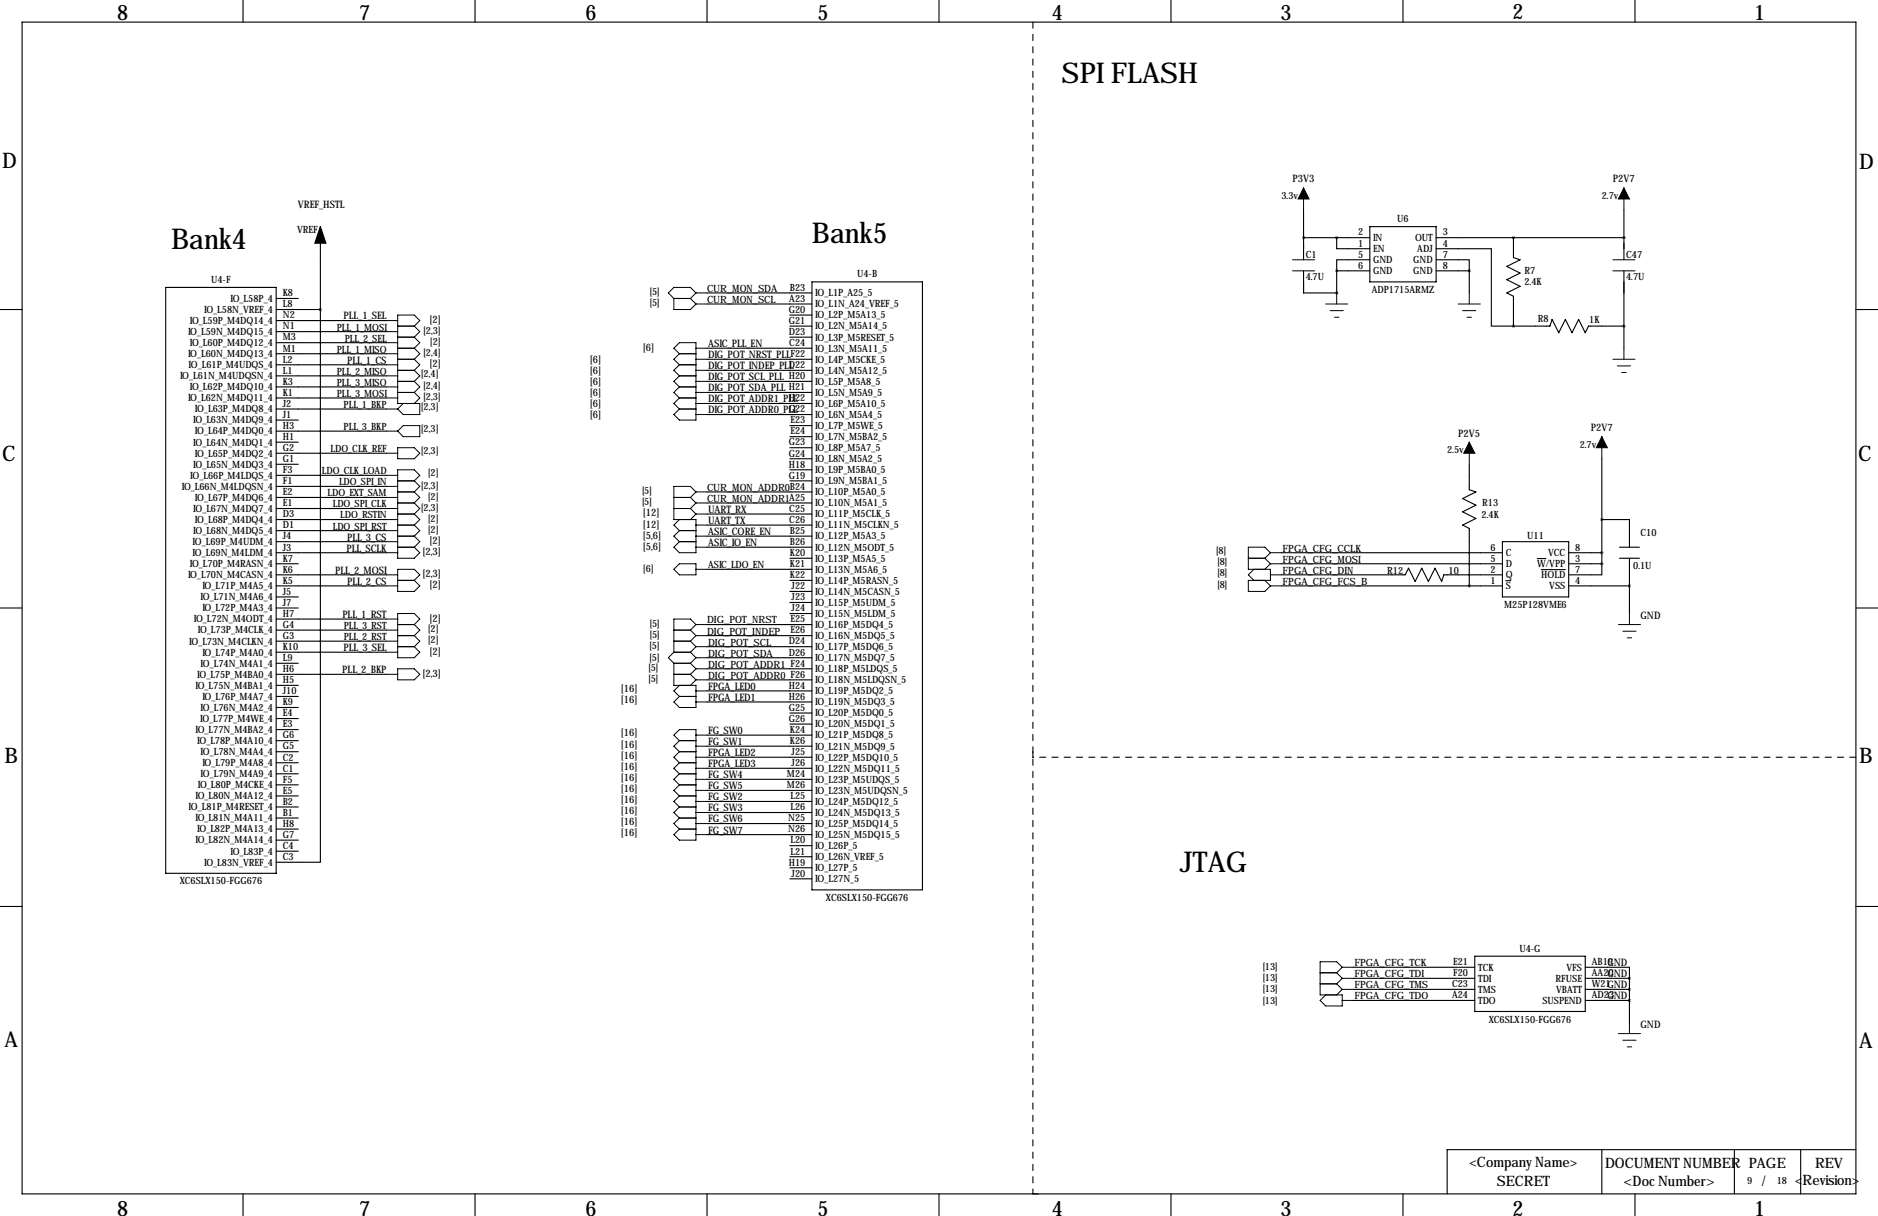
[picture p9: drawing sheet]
<svg xmlns="http://www.w3.org/2000/svg" width="432mm" height="279mm" viewBox="0 0 432 279" stroke-linecap="round" stroke-linejoin="round" font-family="sans-serif">
<defs><g id="words">
<g font-size="6.6">
<text x="244.1" y="19.1">SPI FLASH</text>
<text x="39.4" y="57.2">Bank4</text>
<text x="186.7" y="55.9">Bank5</text>
<text x="271.3" y="200.4">JTAG</text>
</g>
<g font-size="4.9">
<text x="26.9" y="4.6">8</text>
<text x="82.5" y="4.6">7</text>
<text x="134.6" y="4.6">6</text>
<text x="188" y="4.6">5</text>
<text x="241.8" y="4.6">4</text>
<text x="294.4" y="4.6">3</text>
<text x="347.7" y="4.3">2</text>
<text x="403.4" y="4.6">1</text>
<text x=".5" y="38.6">D</text>
<text x="427.5" y="38.9">D</text>
<text x=".5" y="105.9">C</text>
<text x="427.2" y="105.9">C</text>
<text x="1" y="175.3">B</text>
<text x="427.5" y="175.3">B</text>
<text x="1" y="240.5">A</text>
<text x="427.5" y="240.8">A</text>
<text x="26.9" y="279.3">8</text>
<text x="82.5" y="279.3">7</text>
<text x="134.6" y="279.3">6</text>
<text x="188" y="279.3">5</text>
<text x="241.8" y="279.3">4</text>
<text x="294.4" y="279.3">3</text>
<text x="347.7" y="279.3">2</text>
<text x="403.4" y="279.3">1</text>
</g>
<g font-size="3.3">
<text x="337.9" y="268.1">&lt;Company Name&gt;</text>
<text x="369.1" y="268.5">DOCUMENT NUMBER PAGE</text>
<text x="417.3" y="268.5">REV</text>
<text x="344.2" y="272.5">SECRET</text>
<text x="373.3" y="272.5">&lt;Doc Number&gt;</text>
<text x="405.1" y="272.5">/</text>
<text x="412.7" y="272.4">&lt;Revision&gt;</text>
</g>
<g font-size="2.4">
<text x="297.2" y="41.9">P3V3</text>
<text x="370.9" y="41.9">P2V7</text>
<text x="68.5" y="47.8">VREF_HSTL</text>
<text x="79" y="73.4">PLL_1_SEL</text>
<text x="98.8" y="74.2">[2]</text>
<text x="79.8" y="83.6">PLL_1_CS</text>
<text x="135.6" y="83.4">[6]</text>
<text x="147.8" y="80.6">[6]</text>
<text x="162.8" y="82.3">DIG_POT_NRST_PLLF22</text>
<text x="162.8" y="79.8">ASIC_PLL_EN</text>
<text x="98.8" y="84.4">[2]</text>
<text x="135.6" y="85.9">[6]</text>
<text x="135.6" y="88.4">[6]</text>
<text x="162.8" y="84.8">DIG_POT_INDEP_PLL</text>
<text x="162.8" y="87.4">DIG_POT_SCL_PLL H20</text>
<text x="162.8" y="89.9">DIG_POT_SDA_PLL H21</text>
<text x="135.6" y="91">[6]</text>
<text x="135.6" y="93.5">[6]</text>
<text x="162.8" y="92.5">DIG_POT_ADDR1_PLL</text>
<text x="162.8" y="95">DIG_POT_ADDR0_PLL</text>
<text x="135.6" y="96.1">[6]</text>
<text x="335.3" y="100.3">P2V5</text>
<text x="365.8" y="99.1">P2V7</text>
<text x="147.8" y="118.7">[12]</text>
<text x="162.8" y="117.9">UART_RX</text>
<text x="79.8" y="124.2">PLL_3_CS</text>
<text x="98.8" y="125">[2]</text>
<text x="147.8" y="121.2">[12]</text>
<text x="147.8" y="123.8">[5,6]</text>
<text x="162.8" y="120.4">UART_TX</text>
<text x="162.8" y="122.9">ASIC_CORE_EN</text>
<text x="162.8" y="125.5">ASIC_IO_EN</text>
<text x="77.1" y="131.8">PLL_2_MOSI</text>
<text x="79.7" y="126.7">PLL_SCLK</text>
<text x="97.1" y="127.6">[2,3]</text>
<text x="147.8" y="126.3">[5,6]</text>
<text x="79.8" y="134.4">PLL_2_CS</text>
<text x="97.1" y="132.6">[2,3]</text>
<text x="98.8" y="135.2">[2]</text>
<text x="78.7" y="142">PLL_1_RST</text>
<text x="98.8" y="142.8">[2]</text>
<text x="377.2" y="142.2">GND</text>
<text x="79" y="149.6">PLL_3_SEL</text>
<text x="78.7" y="154.7">PLL_2_BKP</text>
<text x="97.1" y="155.5">[2,3]</text>
<text x="98.8" y="150.4">[2]</text>
<text x="142.7" y="159.1">[16]</text>
<text x="142.7" y="161.6">[16]</text>
<text x="162.8" y="158.5">FPGA_LED0</text>
<text x="162.8" y="161">FPGA_LED1</text>
<text x="142.7" y="171.8">[16]</text>
<text x="142.7" y="169.2">[16]</text>
<text x="162.8" y="171.2">FG_SW1</text>
<text x="162.8" y="168.7">FG_SW0</text>
<text x="162.8" y="173.7">FPGA_LED2</text>
<text x="142.7" y="179.4">[16]</text>
<text x="142.7" y="176.8">[16]</text>
<text x="142.7" y="174.3">[16]</text>
<text x="162.8" y="178.8">FG_SW4</text>
<text x="162.8" y="176.3">FPGA_LED3</text>
<text x="142.7" y="181.9">[16]</text>
<text x="142.7" y="184.5">[16]</text>
<text x="162.8" y="181.4">FG_SW5</text>
<text x="162.8" y="183.9">FG_SW2</text>
<text x="142.7" y="189.5">[16]</text>
<text x="142.7" y="187">[16]</text>
<text x="162.8" y="191.5">FG_SW7</text>
<text x="162.8" y="189">FG_SW6</text>
<text x="162.8" y="186.4">FG_SW3</text>
<text x="142.7" y="192.1">[16]</text>
<text x="369.6" y="222">GND</text>
<text x="369.6" y="224.5">GND</text>
<text x="369.6" y="229.6">GND</text>
<text x="377.2" y="236.2">GND</text>
</g>
<g font-size="2.3">
<text x="294.6" y="45.7">3.3v</text>
<text x="368.3" y="45.7">2.7v</text>
<text x="68.3" y="53.6">VREF</text>
<text x="321.3" y="51.1">U6</text>
<text x="300.2" y="59.2">C1</text>
<text x="312.2" y="54.1">2</text>
<text x="312.2" y="56.6">1</text>
<text x="312.2" y="59.2">5</text>
<text x="315.7" y="55.4">IN</text>
<text x="315.7" y="57.9">EN</text>
<text x="325.4" y="55.4">OUT</text>
<text x="325.9" y="57.9">ADJ</text>
<text x="331.7" y="54.1">3</text>
<text x="331.7" y="56.6">4</text>
<text x="331.7" y="59.2">7</text>
<text x="373.9" y="59.2">C47</text>
<text x="48.6" y="65">U4-F</text>
<text x="197.1" y="63.8">U4-B</text>
<text x="300.2" y="64.3">4.7U</text>
<text x="312.2" y="61.7">6</text>
<text x="315.7" y="60.5">GND</text>
<text x="315.7" y="63">GND</text>
<text x="325" y="60.5">GND</text>
<text x="325" y="63">GND</text>
<text x="331.7" y="61.7">8</text>
<text x="350.5" y="63">R7</text>
<text x="350.5" y="65.5">2.4K</text>
<text x="373.9" y="64.3">4.7U</text>
<text x="46.9" y="71.9">IO_L58N_VREF_4</text>
<text x="53" y="69.3">IO_L58P_4</text>
<text x="65" y="68.1">K8</text>
<text x="65" y="70.6">L8</text>
<text x="149.4" y="67.8">[5]</text>
<text x="149.4" y="70.4">[5]</text>
<text x="162.6" y="67.1">CUR_MON_SDA</text>
<text x="162.6" y="69.6">CUR_MON_SCL</text>
<text x="181.3" y="71.9">G20</text>
<text x="181.5" y="69.3">A23</text>
<text x="181.6" y="66.8">B23</text>
<text x="187.5" y="68.1">IO_L1P_A25_5</text>
<text x="187.5" y="70.6">IO_L1N_A24_VREF_5</text>
<text x="315.4" y="67.3">ADP1715ARMZ</text>
<text x="43.2" y="77">IO_L59N_M4DQ15_4</text>
<text x="43.6" y="74.4">IO_L59P_M4DQ14_4</text>
<text x="65" y="73.2">N2</text>
<text x="65" y="75.7">N1</text>
<text x="77.4" y="75.9">PLL_1_MOSI</text>
<text x="97.3" y="76.7">[2,3]</text>
<text x="181.3" y="74.4">G21</text>
<text x="181.3" y="77">D23</text>
<text x="187.5" y="73.2">IO_L2P_M5A13_5</text>
<text x="187.5" y="75.7">IO_L2N_M5A14_5</text>
<text x="353.6" y="73.9">R8</text>
<text x="365.4" y="74.2">1K</text>
<text x="43.2" y="82">IO_L60N_M4DQ13_4</text>
<text x="43.6" y="79.5">IO_L60P_M4DQ12_4</text>
<text x="65" y="78.2">M3</text>
<text x="65" y="80.8">M1</text>
<text x="65" y="83.3">L2</text>
<text x="77.4" y="81">PLL_1_MISO</text>
<text x="79.3" y="78.5">PLL_2_SEL</text>
<text x="97.3" y="81.8">[2,4]</text>
<text x="98.8" y="79.3">[2]</text>
<text x="181.5" y="79.5">C24</text>
<text x="187.5" y="78.2">IO_L3P_M5RESET_5</text>
<text x="187.5" y="80.8">IO_L3N_M5A11_5</text>
<text x="187.5" y="83.3">IO_L4P_M5CKE_5</text>
<text x="41.4" y="87.1">IO_L61N_M4UDQSN_4</text>
<text x="43.4" y="84.6">IO_L61P_M4UDQS_4</text>
<text x="43.6" y="89.7">IO_L62P_M4DQ10_4</text>
<text x="65" y="85.9">L1</text>
<text x="65" y="88.4">K3</text>
<text x="77.4" y="86.1">PLL_2_MISO</text>
<text x="77.4" y="88.6">PLL_3_MISO</text>
<text x="96.8" y="86.6">[2,4]</text>
<text x="97.3" y="89.4">[2,4]</text>
<text x="181.3" y="84.6">D22</text>
<text x="187.5" y="85.9">IO_L4N_M5A12_5</text>
<text x="187.5" y="88.4">IO_L5P_M5A8_5</text>
<text x="43.2" y="92.2">IO_L62N_M4DQ11_4</text>
<text x="44.8" y="94.7">IO_L63P_M4DQ8_4</text>
<text x="65" y="90.9">K1</text>
<text x="65" y="93.5">J2</text>
<text x="77.4" y="91.2">PLL_3_MOSI</text>
<text x="79" y="93.7">PLL_1_BKP</text>
<text x="96.8" y="94.2">[2,3]</text>
<text x="97.3" y="92">[2,3]</text>
<text x="181.3" y="92.2">H22</text>
<text x="181.3" y="94.7">G22</text>
<text x="187.5" y="90.9">IO_L5N_M5A9_5</text>
<text x="187.5" y="93.5">IO_L6P_M5A10_5</text>
<text x="44.4" y="97.3">IO_L63N_M4DQ9_4</text>
<text x="44.8" y="99.8">IO_L64P_M4DQ0_4</text>
<text x="65" y="96">J1</text>
<text x="65" y="98.6">H3</text>
<text x="65" y="101.1">H1</text>
<text x="79" y="98.8">PLL_3_BKP</text>
<text x="96.8" y="99.3">[2,3]</text>
<text x="181.7" y="97.3">E23</text>
<text x="181.7" y="99.8">E24</text>
<text x="187.5" y="96">IO_L6N_M5A4_5</text>
<text x="187.5" y="98.6">IO_L7P_M5WE_5</text>
<text x="187.5" y="101.1">IO_L7N_M5BA2_5</text>
<text x="44.4" y="102.4">IO_L64N_M4DQ1_4</text>
<text x="44.4" y="107.4">IO_L65N_M4DQ3_4</text>
<text x="44.8" y="104.9">IO_L65P_M4DQ2_4</text>
<text x="65" y="103.6">G2</text>
<text x="65" y="106.2">G1</text>
<text x="76" y="103.9">LDO_CLK_REF</text>
<text x="96.8" y="104.4">[2,3]</text>
<text x="181.3" y="102.4">G23</text>
<text x="181.3" y="104.9">G24</text>
<text x="181.3" y="107.4">H18</text>
<text x="187.5" y="103.6">IO_L8P_M5A7_5</text>
<text x="187.5" y="106.2">IO_L8N_M5A2_5</text>
<text x="332.7" y="104.1">2.5v</text>
<text x="363.2" y="102.9">2.7v</text>
<text x="41.8" y="112.5">IO_L66N_M4LDQSN_4</text>
<text x="43.8" y="110">IO_L66P_M4LDQS_4</text>
<text x="65" y="108.7">F3</text>
<text x="65" y="111.3">F1</text>
<text x="65" y="113.8">E2</text>
<text x="74" y="109">LDO_CLK_LOAD</text>
<text x="78" y="111.5">LDO_SPI_IN</text>
<text x="96.8" y="112.3">[2,3]</text>
<text x="98.3" y="109.5">[2]</text>
<text x="147.6" y="113.5">[5]</text>
<text x="162.6" y="112.8">CUR_MON_ADDR0B24</text>
<text x="181.3" y="110">G19</text>
<text x="187.5" y="108.7">IO_L9P_M5BA0_5</text>
<text x="187.5" y="111.3">IO_L9N_M5BA1_5</text>
<text x="187.5" y="113.8">IO_L10P_M5A0_5</text>
<text x="44.4" y="117.6">IO_L67N_M4DQ7_4</text>
<text x="44.8" y="115.1">IO_L67P_M4DQ6_4</text>
<text x="65" y="116.3">E1</text>
<text x="65" y="118.9">D3</text>
<text x="75.3" y="114">LDO_EXT_SAM</text>
<text x="76.5" y="116.6">LDO_SPI_CLK</text>
<text x="78.2" y="119.1">LDO_RSTIN</text>
<text x="96.8" y="117.4">[2,3]</text>
<text x="98.3" y="114.8">[2]</text>
<text x="98.3" y="119.9">[2]</text>
<text x="147.6" y="116.1">[5]</text>
<text x="162.6" y="115.3">CUR_MON_ADDR1A25</text>
<text x="181.5" y="117.6">C25</text>
<text x="187.5" y="116.3">IO_L10N_M5A1_5</text>
<text x="187.5" y="118.9">IO_L11P_M5CLK_5</text>
<text x="340.7" y="119.1">2.4K</text>
<text x="340.8" y="116.3">R13</text>
<text x="44.3" y="125.2">IO_L69P_M4UDM_4</text>
<text x="44.4" y="122.7">IO_L68N_M4DQ5_4</text>
<text x="44.8" y="120.1">IO_L68P_M4DQ4_4</text>
<text x="65" y="121.4">D1</text>
<text x="65" y="124">J4</text>
<text x="76.5" y="121.7">LDO_SPI_RST</text>
<text x="98.3" y="122.4">[2]</text>
<text x="181.5" y="120.1">C26</text>
<text x="181.6" y="122.7">B25</text>
<text x="181.6" y="125.2">B26</text>
<text x="187.5" y="121.4">IO_L11N_M5CLKN_5</text>
<text x="187.5" y="124">IO_L12P_M5A3_5</text>
<text x="351.1" y="124">U11</text>
<text x="377.2" y="123.2">C10</text>
<text x="43.6" y="130.3">IO_L70P_M4RASN_4</text>
<text x="44.3" y="127.8">IO_L69N_M4LDM_4</text>
<text x="65" y="126.5">J3</text>
<text x="65" y="129">K7</text>
<text x="65" y="131.6">K6</text>
<text x="147.8" y="131.3">[6]</text>
<text x="162.8" y="130.6">ASIC_LDO_EN</text>
<text x="181.6" y="127.8">K20</text>
<text x="181.6" y="130.3">K21</text>
<text x="187.5" y="126.5">IO_L12N_M5ODT_5</text>
<text x="187.5" y="129">IO_L13P_M5A5_5</text>
<text x="187.5" y="131.6">IO_L13N_M5A6_5</text>
<text x="279.7" y="127.3">[8]</text>
<text x="279.9" y="129.8">[8]</text>
<text x="294.9" y="126.7">FPGA_CFG_CCLK</text>
<text x="294.9" y="129.3">FPGA_CFG_MOSI</text>
<text x="294.9" y="131.8">FPGA_CFG_DIN</text>
<text x="319" y="131.8">R12</text>
<text x="333.1" y="131.8">10</text>
<text x="342.7" y="126.5">6</text>
<text x="342.7" y="129">5</text>
<text x="342.7" y="131.6">2</text>
<text x="346.2" y="127.8">C</text>
<text x="346.2" y="130.3">D</text>
<text x="353.5" y="130.3">W/VPP</text>
<text x="356" y="127.8">VCC</text>
<text x="362.2" y="126.5">8</text>
<text x="362.2" y="129">3</text>
<text x="362.2" y="131.6">7</text>
<text x="375.5" y="130.8">0.1U</text>
<text x="43.2" y="132.8">IO_L70N_M4CASN_4</text>
<text x="46.1" y="137.9">IO_L71N_M4A6_4</text>
<text x="46.5" y="135.4">IO_L71P_M4A5_4</text>
<text x="65" y="134.1">K5</text>
<text x="65" y="136.7">J5</text>
<text x="181.6" y="132.8">K22</text>
<text x="182" y="135.4">J22</text>
<text x="182" y="137.9">J23</text>
<text x="187.5" y="134.1">IO_L14P_M5RASN_5</text>
<text x="187.5" y="136.7">IO_L14N_M5CASN_5</text>
<text x="279.9" y="132.3">[8]</text>
<text x="279.9" y="135.1">[8]</text>
<text x="294.9" y="134.4">FPGA_CFG_FCS_B</text>
<text x="342.7" y="134.1">1</text>
<text x="346.2" y="132.8">Q</text>
<text x="346.2" y="135.4">S</text>
<text x="354.4" y="132.8">HOLD</text>
<text x="356.2" y="135.4">VSS</text>
<text x="362.2" y="134.1">4</text>
<text x="44.6" y="143">IO_L72N_M4ODT_4</text>
<text x="46.5" y="140.5">IO_L72P_M4A3_4</text>
<text x="65" y="139.2">J7</text>
<text x="65" y="141.7">H7</text>
<text x="162.6" y="143.3">DIG_POT_NRST</text>
<text x="181.7" y="143">E25</text>
<text x="182" y="140.5">J24</text>
<text x="187.5" y="139.2">IO_L15P_M5UDM_5</text>
<text x="187.5" y="141.7">IO_L15N_M5LDM_5</text>
<text x="345.9" y="139.7">M25P128VME6</text>
<text x="43.5" y="148.1">IO_L73N_M4CLKN_4</text>
<text x="45.5" y="145.5">IO_L73P_M4CLK_4</text>
<text x="65" y="144.3">G4</text>
<text x="65" y="146.8">G3</text>
<text x="65" y="149.4">K10</text>
<text x="79" y="147.1">PLL_2_RST</text>
<text x="79" y="144.5">PLL_3_RST</text>
<text x="98.3" y="147.8">[2]</text>
<text x="98.3" y="145.3">[2]</text>
<text x="149.4" y="149.1">[5]</text>
<text x="149.4" y="146.6">[5]</text>
<text x="149.4" y="144">[5]</text>
<text x="162.6" y="145.8">DIG_POT_INDEP</text>
<text x="162.8" y="148.3">DIG_POT_SCL</text>
<text x="181.3" y="148.1">D24</text>
<text x="181.7" y="145.5">E26</text>
<text x="187.5" y="144.3">IO_L16P_M5DQ4_5</text>
<text x="187.5" y="146.8">IO_L16N_M5DQ5_5</text>
<text x="187.5" y="149.4">IO_L17P_M5DQ6_5</text>
<text x="45.3" y="155.7">IO_L75P_M4BA0_4</text>
<text x="46.1" y="153.2">IO_L74N_M4A1_4</text>
<text x="46.5" y="150.6">IO_L74P_M4A0_4</text>
<text x="65" y="151.9">L9</text>
<text x="65" y="154.4">H6</text>
<text x="149.1" y="154.2">[5]</text>
<text x="149.4" y="151.9">[5]</text>
<text x="162.8" y="150.9">DIG_POT_SDA</text>
<text x="162.8" y="153.4">DIG_POT_ADDR1 F24</text>
<text x="162.8" y="156">DIG_POT_ADDR0 F26</text>
<text x="181.3" y="150.6">D26</text>
<text x="187.5" y="151.9">IO_L17N_M5DQ7_5</text>
<text x="187.5" y="154.4">IO_L18P_M5LDQS_5</text>
<text x="44.9" y="158.2">IO_L75N_M4BA1_4</text>
<text x="46.5" y="160.8">IO_L76P_M4A7_4</text>
<text x="65" y="157">H5</text>
<text x="65" y="159.5">J10</text>
<text x="149.1" y="156.7">[5]</text>
<text x="181.3" y="158.2">H24</text>
<text x="181.3" y="160.8">H26</text>
<text x="187.5" y="157">IO_L18N_M5LDQSN_5</text>
<text x="187.5" y="159.5">IO_L19P_M5DQ2_5</text>
<text x="46" y="165.9">IO_L77P_M4WE_4</text>
<text x="46.1" y="163.3">IO_L76N_M4A2_4</text>
<text x="65" y="162.1">K9</text>
<text x="65" y="164.6">E4</text>
<text x="65" y="167.1">E3</text>
<text x="181.3" y="163.3">G25</text>
<text x="181.3" y="165.9">G26</text>
<text x="187.5" y="162.1">IO_L19N_M5DQ3_5</text>
<text x="187.5" y="164.6">IO_L20P_M5DQ0_5</text>
<text x="187.5" y="167.1">IO_L20N_M5DQ1_5</text>
<text x="44.9" y="168.4">IO_L77N_M4BA2_4</text>
<text x="45.3" y="170.9">IO_L78P_M4A10_4</text>
<text x="46.1" y="173.5">IO_L78N_M4A4_4</text>
<text x="65" y="169.7">G6</text>
<text x="65" y="172.2">G5</text>
<text x="181.6" y="168.4">K24</text>
<text x="181.6" y="170.9">K26</text>
<text x="182" y="173.5">J25</text>
<text x="187.5" y="169.7">IO_L21P_M5DQ8_5</text>
<text x="187.5" y="172.2">IO_L21N_M5DQ9_5</text>
<text x="46.1" y="178.6">IO_L79N_M4A9_4</text>
<text x="46.5" y="176">IO_L79P_M4A8_4</text>
<text x="65" y="174.8">C2</text>
<text x="65" y="177.3">C1</text>
<text x="65" y="179.8">F5</text>
<text x="180.9" y="178.6">M24</text>
<text x="182" y="176">J26</text>
<text x="187.5" y="174.8">IO_L22P_M5DQ10_5</text>
<text x="187.5" y="177.3">IO_L22N_M5DQ11_5</text>
<text x="187.5" y="179.8">IO_L23P_M5UDQS_5</text>
<text x="44.9" y="183.6">IO_L80N_M4A12_4</text>
<text x="45.5" y="181.1">IO_L80P_M4CKE_4</text>
<text x="65" y="182.4">E5</text>
<text x="65" y="184.9">B2</text>
<text x="180.9" y="181.1">M26</text>
<text x="181.7" y="183.6">L25</text>
<text x="187.5" y="182.4">IO_L23N_M5UDQSN_5</text>
<text x="187.5" y="184.9">IO_L24P_M5DQ12_5</text>
<text x="43.4" y="186.2">IO_L81P_M4RESET_4</text>
<text x="44.9" y="188.7">IO_L81N_M4A11_4</text>
<text x="45.3" y="191.3">IO_L82P_M4A13_4</text>
<text x="65" y="187.5">B1</text>
<text x="65" y="190">H8</text>
<text x="181.2" y="188.7">N25</text>
<text x="181.2" y="191.3">N26</text>
<text x="181.7" y="186.2">L26</text>
<text x="187.5" y="187.5">IO_L24N_M5DQ13_5</text>
<text x="187.5" y="190">IO_L25P_M5DQ14_5</text>
<text x="44.9" y="193.8">IO_L82N_M4A14_4</text>
<text x="53" y="196.3">IO_L83P_4</text>
<text x="65" y="192.5">G7</text>
<text x="65" y="195.1">C4</text>
<text x="65" y="197.6">C3</text>
<text x="181.7" y="193.8">L20</text>
<text x="181.7" y="196.3">L21</text>
<text x="187.5" y="192.5">IO_L25N_M5DQ15_5</text>
<text x="187.5" y="195.1">IO_L26P_5</text>
<text x="187.5" y="197.6">IO_L26N_VREF_5</text>
<text x="41.3" y="203.2">XC6SLX150-FGG676</text>
<text x="46.9" y="198.9">IO_L83N_VREF_4</text>
<text x="181.3" y="198.9">H19</text>
<text x="182" y="201.4">J20</text>
<text x="187.5" y="200.2">IO_L27P_5</text>
<text x="187.5" y="202.7">IO_L27N_5</text>
<text x="189.9" y="207">XC6SLX150-FGG676</text>
<text x="311.4" y="222">FPGA_CFG_TCK</text>
<text x="334.1" y="221.7">E21</text>
<text x="349.4" y="218.7">U4-G</text>
<text x="366" y="221.7">AB19</text>
<text x="290.3" y="222.8">[13]</text>
<text x="290.3" y="225.3">[13]</text>
<text x="290.3" y="227.8">[13]</text>
<text x="311.4" y="224.5">FPGA_CFG_TDI</text>
<text x="311.4" y="227.1">FPGA_CFG_TMS</text>
<text x="333.9" y="226.8">C23</text>
<text x="334.1" y="224.3">F20</text>
<text x="339.9" y="223">TCK</text>
<text x="339.9" y="225.6">TDI</text>
<text x="357.7" y="225.6">RFUSE</text>
<text x="360.2" y="223">VFS</text>
<text x="366" y="224.3">AA20</text>
<text x="366" y="226.8">W21GND</text>
<text x="290.3" y="230.6">[13]</text>
<text x="311.4" y="229.6">FPGA_CFG_TDO</text>
<text x="333.9" y="229.4">A24</text>
<text x="339.9" y="228.1">TMS</text>
<text x="339.9" y="230.6">TDO</text>
<text x="354.6" y="230.6">SUSPEND</text>
<text x="357.8" y="228.1">VBATT</text>
<text x="366" y="229.4">AD23</text>
<text x="342.3" y="235">XC6SLX150-FGG676</text>
<text x="401.7" y="272">9</text>
<text x="408.5" y="272">18</text>
</g>
</g></defs>
<g fill="none" stroke="#000" stroke-width=".25">
<path d="M5.1 5.1h421.6v269.2h-421.6zM55.9 0v5.1M109.2 0v5.1M162.6 0v5.1M215.9 0v5.1M269.2 0v5.1M322.6 0v5.1M375.9 0v5.1M73.7 52.1v19M299.7 54.6h.1M299.7 54.6h15.3M299.7 48.3v11.4"/>
<path d="M307.3 54.6v2.6h7.7M315 59.7h-7.7v2.5M315 52.1h15.2v12.7h-15.2zM330.2 59.7h7.6v2.5M330.2 57.2h12.7v17.7h5.1M330.2 54.6h43.2M348 54.6v4.6l1.5 .5-3 1.5 3 1.5-3 1.6 3 1.5-3 1.5 1.5 .8v6.8M373.4 54.6h.1M373.4 48.3v11.4M0 71.1h5.1M38.1 66h25.4v134.7h-25.4zM63.5 71.1h10.2"/>
<path d="M63.5 68.6h5.1M63.5 73.7h25.4M63.5 76.2h25.4M63.5 78.7h25.4M73.7 71.1v127h-10.2M162.6 67.3h24.1M162.6 69.8h24.1M181.6 72.4h5.1M181.6 74.9h5.1M181.6 77.5h5.1M186.7 64.8h25.4v139.7h-25.4zM299.7 62.2v5.1h7.6"/>
<path d="M307.3 67.3h.1M307.3 62.2h7.7M307.3 62.2v5.1M330.2 62.2h7.6M337.8 62.2v5.1M348 74.9h8.4l.5-1.5 1.5 3.1 1.5-3.1 1.5 3.1 1.6-3.1 1.5 3.1 .8-1.6h8.1M373.4 62.2v17.8M426.7 71.1h5.1M63.5 81.3h25.4M63.5 83.8h25.4M63.5 86.4h25.4M63.5 88.9h25.4"/>
<path d="M63.5 91.4h25.4M63.5 94h25.4M63.5 96.5h5.1M63.5 99.1h25.4M162.6 80h24.1M162.6 82.5h24.1M162.6 85.1h24.1M162.6 87.6h24.1M162.6 90.2h24.1M162.6 92.7h24.1M162.6 95.2h24.1M181.6 97.8h5.1"/>
<path d="M63.5 101.6h5.1M63.5 104.1h25.4M63.5 106.7h5.1M63.5 109.2h25.4M63.5 111.8h25.4M63.5 114.3h25.4M63.5 116.8h25.4M63.5 119.4h25.4M162.6 113h24.1M162.6 115.6h24.1M162.6 118.1h24.1M181.6 100.3h5.1"/>
<path d="M181.6 102.9h5.1M181.6 105.4h5.1M181.6 107.9h5.1M181.6 110.5h5.1M337.8 106.7v5.8l1.5 .5-3 1.6 3 1.5-3 1.5 3 1.5-3 1.6 1.5 .7v13.2M368.3 119.4h6.3v6.3M368.3 105.4v24.1M0 139.7h5.1M63.5 139.7h5.1M63.5 137.2h5.1M63.5 124.5h25.4M63.5 127h25.4"/>
<path d="M63.5 129.5h5.1M63.5 132.1h25.4M63.5 134.6h25.4M63.5 121.9h25.4M162.6 125.7h24.1M162.6 120.7h24.1M162.6 123.2h24.1M162.6 130.8h24.1M181.6 128.3h5.1M181.6 133.3h5.1M181.6 135.9h5.1M181.6 138.4h5.1"/>
<path d="M294.6 127h50.8M294.6 129.5h50.8M294.6 132.1h28.5l.7-1.5 1.6 3 1.5-3 1.5 3 1.5-3 1.6 3 .5-1.5h13.4M294.6 134.6h50.8M345.4 124.5h15.3v12.7h-15.3zM346.2 133.4h1.2M353.5 128.3h1.9M354.4 130.9h5.5M360.7 127h7.6M360.7 129.5h7.6M360.7 134.6h13.9M368.3 129.5v2.6h-7.6"/>
<path d="M372.4 125.7h4.5M372.4 128.3h4.5M374.6 128.3v12.7M426.7 139.7h5.1M63.5 142.2h25.4M63.5 144.8h25.4M63.5 147.3h25.4M63.5 149.9h25.4M63.5 152.4h5.1M63.5 154.9h25.4M63.5 157.5h5.1M162.6 143.5h24.1"/>
<path d="M162.6 146h24.1M162.6 148.6h24.1M162.6 151.1h24.1M162.6 153.7h24.1M162.6 156.2h24.1M162.6 158.8h24.1M181.6 141h5.1M63.5 160h5.1M63.5 162.6h5.1M63.5 165.1h5.1M63.5 167.6h5.1M63.5 170.2h5.1"/>
<path d="M63.5 172.7h5.1M63.5 175.3h5.1M63.5 177.8h5.1M162.6 161.3h24.1M162.6 168.9h24.1M162.6 171.4h24.1M162.6 174h24.1M162.6 176.5h24.1M162.6 179.1h24.1M181.6 163.8h5.1M181.6 166.4h5.1M63.5 180.3h5.1"/>
<path d="M63.5 182.9h5.1M63.5 185.4h5.1M63.5 188h5.1M63.5 190.5h5.1M63.5 193h5.1M63.5 195.6h5.1M162.6 181.6h24.1M162.6 184.1h24.1M162.6 186.7h24.1M162.6 189.2h24.1M162.6 191.8h24.1M181.6 194.3h5.1"/>
<path d="M181.6 196.8h5.1M181.6 199.4h5.1M0 208.3h5.1M181.6 201.9h5.1M339.1 219.7h25.4v12.7h-25.4zM426.7 208.3h5.1M311.1 222.2h28M311.1 224.8h28M311.1 227.3h28M311.1 229.9h28M364.5 222.2h10.1v2.6M364.5 224.8h10.1"/>
<path d="M364.5 227.3h10.1M364.5 229.9h10.1M374.6 224.8v10.1M55.9 274.3v5.1M109.2 274.3v5.1M162.6 274.3v5.1M215.9 274.3v5.1M269.2 274.3v5.1M322.6 274.3v5.1M368.3 264.2v10.1M375.9 274.3v5.1M398.8 264.2v10.1"/>
<path d="M414 264.2v10.1M426.7 264.2h-94v10.1"/>
</g>
<path d="M237.5 5.1v269.2M237.5 174v-1.3M426.7 174h-189.2M237.5 274.3h1.3" fill="none" stroke="#000" stroke-width=".25" stroke-dasharray="1.4 1.4"/>
<g fill="none" stroke="#000" stroke-width=".23">
<path d="M297.2 59.7h5.1M299.7 43.2v5.1M370.8 59.7h5.1M373.4 43.2v5.1M88.9 78.7h2.5M88.9 76.2h2.5M88.9 73.7h2.5M91.4 77.5h3.8M91.4 74.9h3.8M95.2 74.9l1.3-1.2-1.3-1.3h-3.8v20.3h5.1v2.5h-3.8l-1.3-1.2M95.2 77.5l1.3 1.2-1.3 1.3M95.2 74.9l1.3 1.3-1.3 1.3"/>
<path d="M154.9 68.6v2.5h3.8l1.3-1.3M154.9 68.6h3.8M158.7 68.6l1.3 1.2M160 67.3h2.6M160 67.3l-1.3-1.3h-3.8l-1.2 1.3 1.2 1.3M160 67.3l-1.3 1.3M160 69.8h2.6M297.2 62.2h5.1M304.8 69.8h5.1M305.8 71.4h3.1M306.8 72.9h1M307.3 67.3v2.5"/>
<path d="M335.3 69.8h5.1M336.3 71.4h3M337.3 72.9h1M337.8 67.3v2.5M370.8 62.2h5.1M88.9 81.3h2.5M88.9 83.8h2.5M88.9 86.4h2.5M88.9 88.9h2.5M88.9 91.4h2.5M88.9 94h2.5M88.9 99.1h2.5"/>
<path d="M91.4 82.5h3.8M91.4 85.1h3.8M91.4 87.6h3.8M91.4 90.2h3.8M91.4 80h3.8M92.7 97.8h3.8v2.5h-3.8l-1.3-1.2zM92.7 92.7l-1.3 1.3M95.2 85.1l1.3 1.3-1.3 1.2M95.2 87.6l1.3 1.3-1.3 1.3M95.2 90.2l1.3 1.2-1.3 1.3M95.2 82.5l1.3 1.3-1.3 1.3M95.2 80l1.3 1.3-1.3 1.2"/>
<path d="M156.2 81.3l-1.3-1.3 1.3-1.3h3.8v17.8h-3.8l-1.3-1.3 1.3-1.2M156.2 81.3h3.8M156.2 81.3l-1.3 1.2 1.3 1.3M156.2 83.8h3.8M156.2 83.8l-1.3 1.3 1.3 1.3M156.2 86.4h3.8M156.2 86.4l-1.3 1.2 1.3 1.3M156.2 88.9h3.8M156.2 88.9l-1.3 1.3 1.3 1.2M156.2 91.4h3.8M156.2 91.4l-1.3 1.3 1.3 1.3M156.2 94h3.8"/>
<path d="M160 82.5h2.6M160 85.1h2.6M160 87.6h2.6M160 90.2h2.6M160 92.7h2.6M160 95.2h2.6M160 80h2.6M370.8 82.5h5.1M371.9 84.1h3M372.9 85.6h1M373.4 80v2.5M88.9 114.3h2.5"/>
<path d="M88.9 111.8h2.5M88.9 116.8h2.5M88.9 119.4h2.5M88.9 104.1h2.5M88.9 109.2h2.5M91.4 113h3.8M91.4 115.6h3.8M91.4 118.1h3.8M91.4 102.9h3.8l1.3 1.2-1.3 1.3h-3.8zM91.4 110.5h3.8M95.2 110.5l1.3-1.3-1.3-1.3h-3.8v20.4h3.8l1.3-1.3-1.3-1.3M95.2 110.5l1.3 1.3-1.3 1.2"/>
<path d="M95.2 113l1.3 1.3-1.3 1.3M95.2 115.6l1.3 1.2-1.3 1.3M95.2 118.1l1.3 1.3-1.3 1.3M154.9 114.3h3.8M154.9 116.8h3.8M156.2 119.4l-1.3 1.3 1.3 1.2M158.7 114.3l1.3 1.3M158.7 116.8l1.3 1.3M160 113l-1.3-1.2h-3.8v7.6h5.1v7.6h-3.8l-1.3-1.3 1.3-1.2M160 113h2.6M160 113l-1.3 1.3M160 115.6h2.6"/>
<path d="M160 115.6l-1.3 1.2M160 118.1h2.6M160 118.1l-1.3 1.3M337.8 101.6v5.1M368.3 100.3v5.1M88.9 127h2.5M88.9 132.1h2.5M88.9 134.6h2.5M88.9 121.9h2.5M88.9 124.5h2.5M91.4 125.7h3.8M91.4 130.8h3.8l1.3 1.3-1.3 1.2 1.3 1.3-1.3 1.3h-3.8z"/>
<path d="M91.4 133.3h3.8M91.4 120.7h3.8M91.4 123.2h3.8M95.2 120.7l1.3 1.2-1.3 1.3M95.2 123.2l1.3 1.3-1.3 1.2M156.2 129.5h3.8v2.6h-3.8l-1.3-1.3zM156.2 121.9h3.8M156.2 121.9l-1.3 1.3 1.3 1.3M156.2 124.5h3.8M160 125.7h2.6M160 130.8h2.6M160 120.7h2.6"/>
<path d="M160 123.2h2.6M287 128.3h3.8M288.3 130.8l-1.3 1.3 1.3 1.2M290.8 128.3l1.3 1.2M290.8 133.3l1.3 1.3M292.1 127h2.5M292.1 127l-1.3-1.3h-3.8v5.1h5.1v2.5h-5.1v2.6h3.8l1.3-1.3M292.1 127l-1.3 1.3M292.1 129.5h2.5M292.1 129.5l-1.3 1.3M292.1 132.1h2.5M292.1 134.6h2.5"/>
<path d="M88.9 147.3h2.5M88.9 149.9h2.5M88.9 154.9h2.5M88.9 144.8h2.5M88.9 142.2h2.5M91.4 143.5h3.8M91.4 148.6h3.8M91.4 153.7h3.8l1.3 1.2-1.3 1.3h-3.8zM91.4 146h3.8M95.2 143.5l1.3-1.3-1.3-1.2h-3.8v10.1h3.8l1.3-1.2-1.3-1.3M95.2 146l1.3 1.3-1.3 1.3M95.2 143.5l1.3 1.3-1.3 1.2"/>
<path d="M154.9 147.3h3.8M154.9 152.4v5.1h5.1v5.1h-3.8l-1.3-1.3 1.3-1.3M154.9 149.9h3.8M154.9 149.9l-1.2 1.2 1.2 1.3M154.9 152.4h3.8M154.9 154.9h3.8M154.9 144.8h3.8M156.2 157.5l-1.3 1.3 1.3 1.2M158.7 147.3l1.3 1.3M158.7 149.9l1.3 1.2M158.7 152.4l1.3 1.3M158.7 154.9l1.3 1.3"/>
<path d="M158.7 144.8l1.3 1.2M160 143.5h2.6M160 148.6h2.6M160 143.5l-1.3-1.3h-3.8v7.7M160 148.6l-1.3 1.3M160 151.1h2.6M160 151.1l-1.3 1.3M160 153.7h2.6M160 153.7l-1.3 1.2M160 156.2h2.6M160 156.2l-1.3 1.3M160 146h2.6"/>
<path d="M160 146l-1.3 1.3M160 143.5l-1.3 1.3M160 158.8h2.6M372.1 143.5h5.1M373.1 145h3.1M374.1 146.6h1.1M374.6 141v2.5M156.2 170.2l-1.3-1.3 1.3-1.3h3.8v25.4h-3.8l-1.3-1.2 1.3-1.3M156.2 177.8h3.8M156.2 177.8l-1.3 1.3 1.3 1.2M156.2 170.2h3.8M156.2 170.2l-1.3 1.2 1.3 1.3"/>
<path d="M156.2 172.7h3.8M156.2 175.3h3.8M156.2 175.3l-1.3 1.2 1.3 1.3M156.2 172.7l-1.3 1.3 1.3 1.3M156.2 160h3.8M160 179.1h2.6M160 171.4h2.6M160 168.9h2.6M160 176.5h2.6M160 174h2.6M160 161.3h2.6M156.2 190.5h3.8"/>
<path d="M156.2 188h3.8M156.2 188l-1.3 1.2 1.3 1.3M156.2 180.3h3.8M156.2 180.3l-1.3 1.3 1.3 1.3M156.2 182.9h3.8M156.2 185.4h3.8M156.2 185.4l-1.3 1.3 1.3 1.3M156.2 182.9l-1.3 1.2 1.3 1.3M160 191.8h2.6M160 189.2h2.6M160 181.6h2.6M160 186.7h2.6"/>
<path d="M160 184.1h2.6M303.5 223.5h3.8M303.5 226.1h3.8M307.3 223.5l1.3 1.3M307.3 226.1l1.3 1.2M308.6 222.2h2.5M308.6 222.2l-1.3-1.2h-3.8v7.6h5.1v2.5h-3.8l-1.3-1.2 1.3-1.3M308.6 222.2l-1.3 1.3M308.6 224.8h2.5M308.6 224.8l-1.3 1.3M308.6 227.3h2.5M308.6 227.3l-1.3 1.3"/>
<path d="M308.6 229.9h2.5M372.1 237.5h5.1M373.1 239h3.1M374.6 234.9v2.6M374.1 240.5h1.1"/>
</g>
<path d="M299.7 43.2l1.3 2.5h-2.6zM373.4 43.2l1.2 2.5h-2.5zM337.8 101.6l1.3 2.5h-2.6zM368.3 100.3l1.3 2.6h-2.6z" fill="#000" stroke="#000" stroke-width=".23"/>
<path d="M73.7 52.1l1.2 3.8h-2.5z" fill="#000" stroke="#000" stroke-width=".25"/>
<path d="M374.6 134.6a.05 .05 0 0 0 .1 0 .05 .05 0 0 0-.1 0zM374.6 224.8a.05 .05 0 0 0 .1 0 .05 .05 0 0 0-.1 0zM374.6 227.3a.05 .05 0 0 0 .1 0 .05 .05 0 0 0-.1 0zM374.6 229.9a.05 .05 0 0 0 .1 0 .05 .05 0 0 0-.1 0zM307.3 67.3a.05 .05 0 0 0 .1 0 .05 .05 0 0 0-.1 0zM307.3 54.6a.05 .05 0 0 0 .1 0 .05 .05 0 0 0-.1 0zM307.3 62.2a.05 .05 0 0 0 .1 0 .05 .05 0 0 0-.1 0zM73.6 71.1a.05 .05 0 0 0 .1 0 .05 .05 0 0 0-.1 0z" fill="#000" stroke="#000" stroke-width=".63"/>
<use href="#words"/>
</svg>
